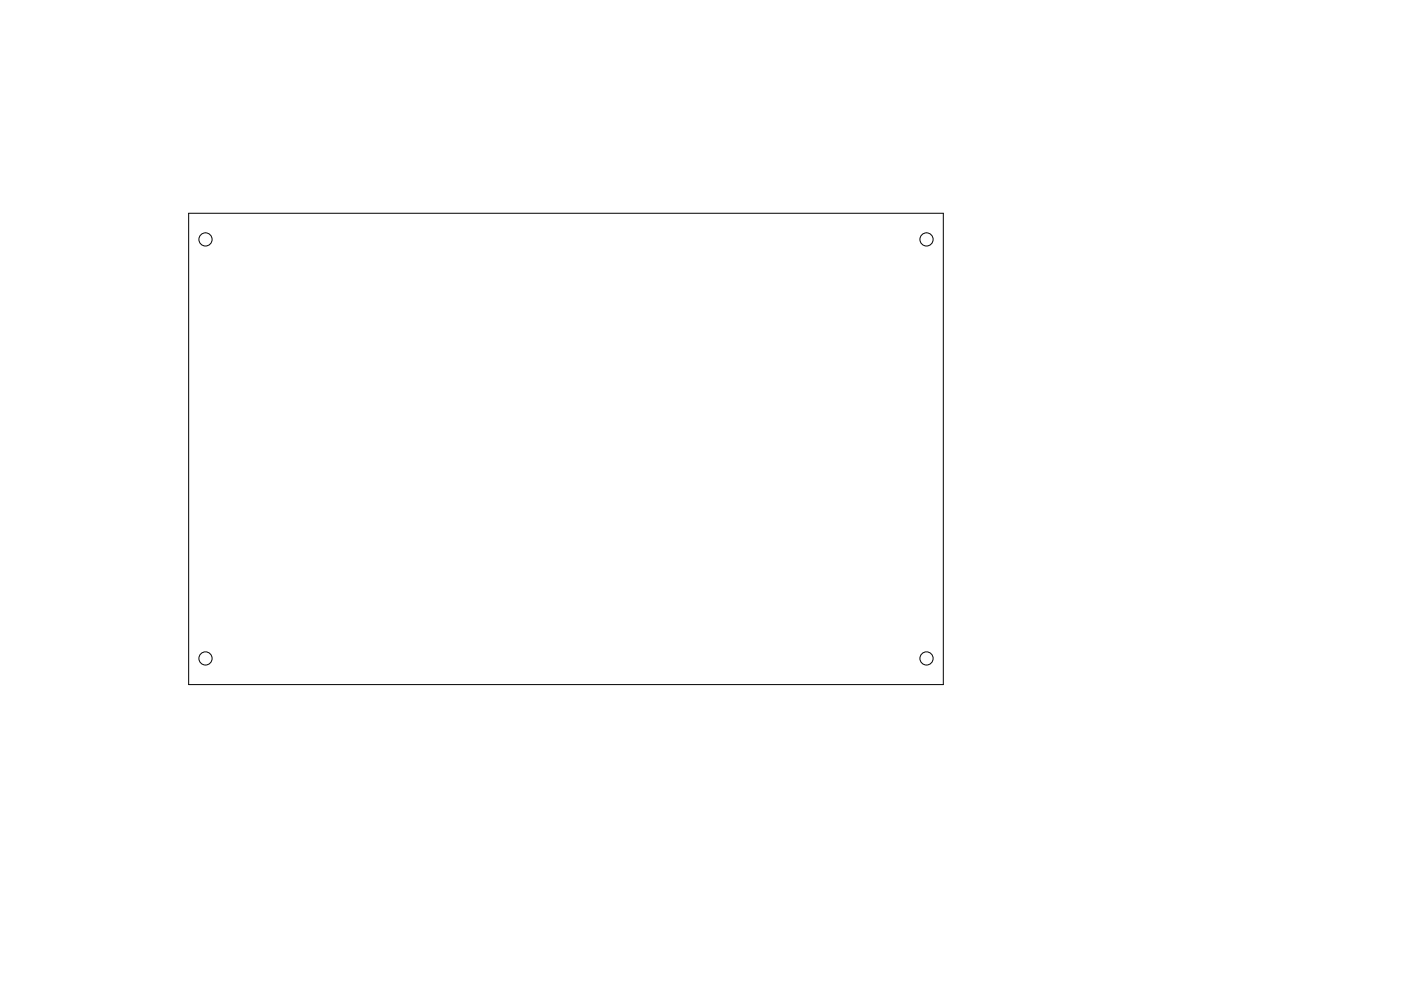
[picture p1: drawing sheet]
<svg xmlns="http://www.w3.org/2000/svg" width="297mm" height="210mm" viewBox="0 0 297 210" stroke-linecap="round" stroke-linejoin="round" font-family="sans-serif">
<g fill="none" stroke="#000" stroke-width=".21">
<path d="M40 45.2h160v100h-160z"/>
<circle cx="43.6" cy="50.8" r="1.4"/>
<circle cx="196.4" cy="50.8" r="1.4"/>
<circle cx="43.6" cy="139.7" r="1.4"/>
<circle cx="196.4" cy="139.7" r="1.4"/>
</g>
</svg>
